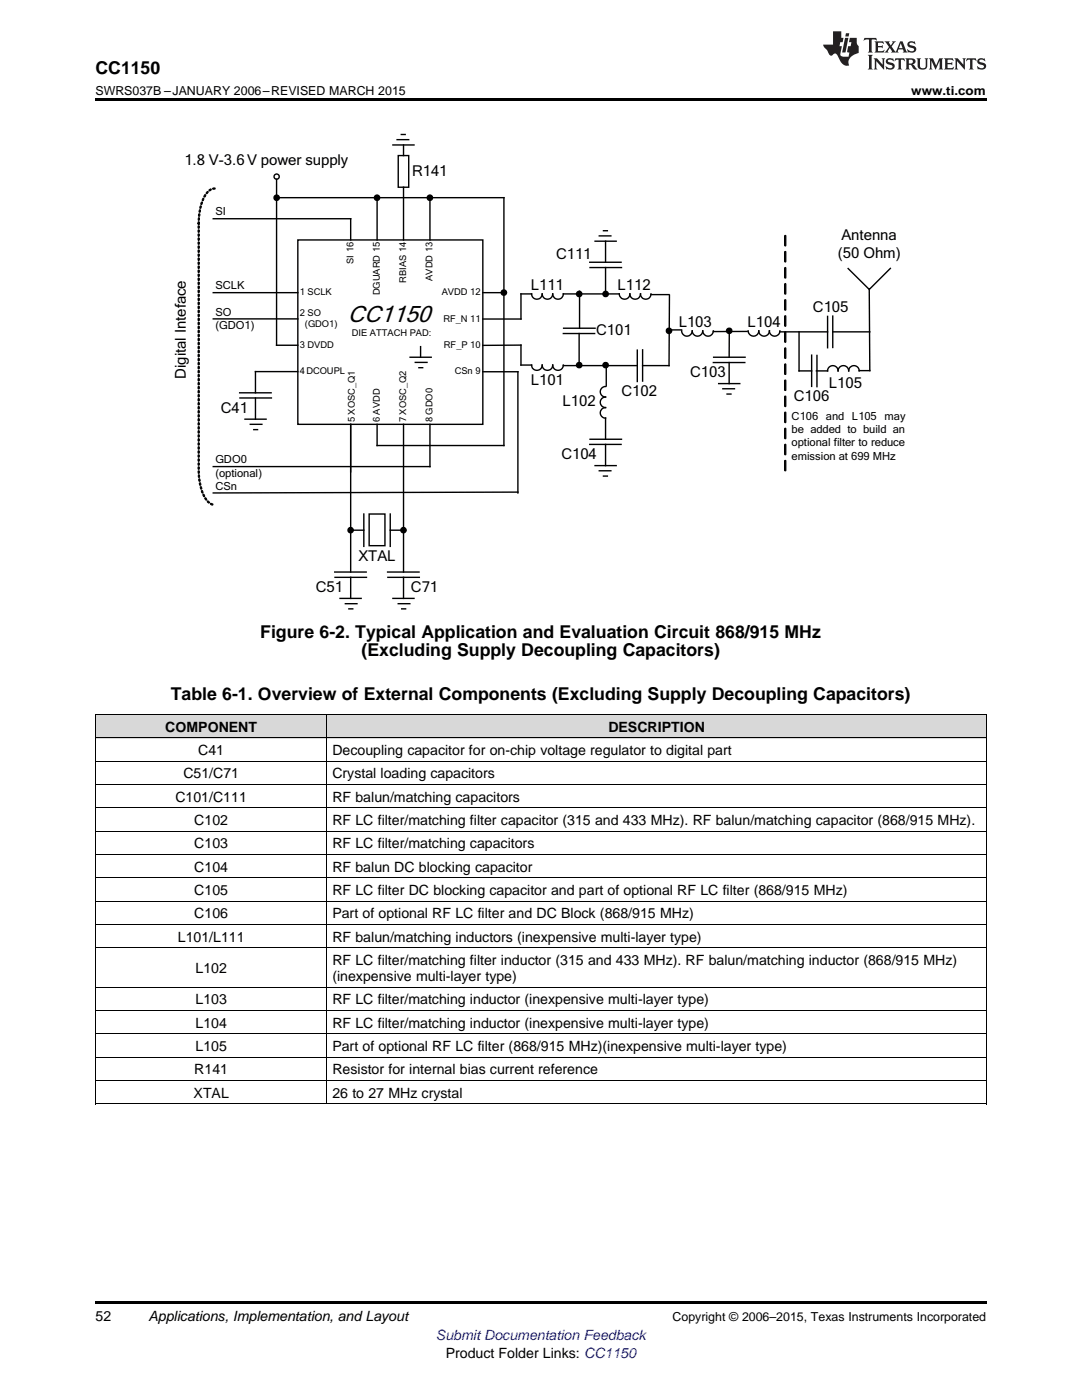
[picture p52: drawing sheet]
<svg xmlns="http://www.w3.org/2000/svg" width="216mm" height="279mm" viewBox="0 0 216 279" stroke-linecap="round" stroke-linejoin="round" font-family="sans-serif">
<defs><g id="words">
<text font-size="4.7" x="69.4" y="64.2">CC1150</text>
<g font-size="3.5">
<text x="19" y="14.8">CC1150</text>
<text x="51.9" y="127.4">Figure 6-2. Typical Application and Evaluation Circuit 868/915 MHz</text>
<text x="72.1" y="130.9">(Excluding Supply Decoupling Capacitors)</text>
<text x="34.1" y="139.7">Table 6-1. Overview of External Components (Excluding Supply Decoupling Capacitors)</text>
</g>
<g font-size="3">
<text x="36.8" y="33">1.8 V-3.6V power supply</text>
<text x="82.2" y="35.1">R141</text>
<text x="167.9" y="47.9">Antenna</text>
<text x="111" y="51.7">C111</text>
<text x="167.2" y="51.5">(50 Ohm)</text>
<text x="105.9" y="58">L111</text>
<text x="123.2" y="58">L112</text>
<text x="135.5" y="65.3">L103</text>
<text x="149.1" y="65.3">L104</text>
<text x="162.2" y="62.2">C105</text>
<text x="119" y="66.9">C101</text>
<text x="37.1" y="75.6" transform="rotate(-90 37.1 75.6)">Digital Inteface</text>
<text x="105.9" y="76.9">L101</text>
<text x="137.7" y="75.3">C103</text>
<text x="165.4" y="77.4">L105</text>
<text x="44" y="82.4">C41</text>
<text x="112.2" y="81.1">L102</text>
<text x="124" y="79">C102</text>
<text x="158.4" y="80.1">C106</text>
<text x="112" y="91.6">C104</text>
<text x="71.5" y="112">XTAL</text>
<text x="63" y="118.2">C51</text>
<text x="82" y="118.2">C71</text>
</g>
<g font-size="2.8">
<text x="33" y="146">COMPONENT</text>
<text x="121.4" y="146">DESCRIPTION</text>
<text x="36.6" y="155.4">C51/C71</text>
<text x="39.5" y="150.7">C41</text>
<text x="66.3" y="150.7">Decoupling capacitor for on-chip voltage regulator to digital part</text>
<text x="66.3" y="155.4">Crystal loading capacitors</text>
<text x="35" y="160">C101/C111</text>
<text x="66.3" y="160">RF balun/matching capacitors</text>
<text x="38.8" y="164.7">C102</text>
<text x="66.3" y="164.7">RF LC filter/matching filter capacitor (315 and 433 MHz). RF balun/matching capacitor (868/915 MHz).</text>
<text x="38.8" y="169.3">C103</text>
<text x="38.8" y="174">C104</text>
<text x="66.3" y="169.3">RF LC filter/matching capacitors</text>
<text x="66.3" y="174">RF balun DC blocking capacitor</text>
<text x="38.8" y="178.6">C105</text>
<text x="66.3" y="178.6">RF LC filter DC blocking capacitor and part of optional RF LC filter (868/915 MHz)</text>
<text x="38.8" y="183.3">C106</text>
<text x="66.3" y="183.3">Part of optional RF LC filter and DC Block (868/915 MHz)</text>
<text x="35.5" y="188">L101/L111</text>
<text x="66.3" y="188">RF balun/matching inductors (inexpensive multi-layer type)</text>
<text x="39" y="194.2">L102</text>
<text x="66.3" y="192.6">RF LC filter/matching filter inductor (315 and 433 MHz). RF balun/matching inductor (868/915 MHz)</text>
<text x="66.3" y="195.8">(inexpensive multi-layer type)</text>
<text x="39" y="200.4">L103</text>
<text x="66.3" y="200.4">RF LC filter/matching inductor (inexpensive multi-layer type)</text>
<text x="39" y="205.1">L104</text>
<text x="39" y="209.8">L105</text>
<text x="66.3" y="205.1">RF LC filter/matching inductor (inexpensive multi-layer type)</text>
<text x="66.3" y="209.8">Part of optional RF LC filter (868/915 MHz)(inexpensive multi-layer type)</text>
<text x="38.8" y="214.4">R141</text>
<text x="66.3" y="214.4">Resistor for internal bias current reference</text>
<text x="38.6" y="219.1">XTAL</text>
<text x="66.3" y="219.1">26 to 27 MHz crystal</text>
<text x="19" y="263.6">52</text>
<text x="29.6" y="263.6">Applications, Implementation, and Layout</text>
<text x="88.9" y="270.9">Product Folder Links: CC1150</text>
</g>
<text font-size="2.8" fill="#00f" x="87" y="267.4">Submit Documentation Feedback</text>
<g font-size="2.5">
<text x="19" y="19">SWRS037B –JANUARY 2006–REVISED MARCH 2015</text>
<text x="181.8" y="19">www.ti.com</text>
<text x="134.2" y="263.6">Copyright © 2006–2015, Texas Instruments Incorporated</text>
</g>
<g font-size="2.2">
<text x="43" y="43">SI</text>
<text x="43" y="57.7">SCLK</text>
<text x="43" y="63">SO</text>
<text x="43" y="65.6">(GDO1)</text>
<text x="158" y="83.7">C106 and L105 may</text>
<text x="158" y="86.4">be added to build an</text>
<text x="158" y="89.1">optional filter to reduce</text>
<text x="43" y="92.5">GDO0</text>
<text x="43" y="95.1">(optional)</text>
<text x="158" y="91.8">emission at 699 MHz</text>
<text x="43" y="97.7">CSn</text>
</g>
<g font-size="1.9">
<text x="70.5" y="52.6" transform="rotate(-90 70.5 52.6)">SI 16</text>
<text x="59.8" y="58.9">1 SCLK</text>
<text x="75.8" y="58.9" transform="rotate(-90 75.8 58.9)">DGUARD 15</text>
<text x="81" y="56.4" transform="rotate(-90 81 56.4)">RBIAS 14</text>
<text x="86.3" y="56" transform="rotate(-90 86.3 56)">AVDD 13</text>
<text x="88.2" y="58.9">AVDD 12</text>
<text x="59.8" y="63.1">2 SO</text>
<text x="60.8" y="65.3">(GDO1)</text>
<text x="88.5" y="64.2">RF_N 11</text>
<text x="59.8" y="69.5">3 DVDD</text>
<text x="70.2" y="67.1">DIE ATTACH PAD:</text>
<text x="88.6" y="69.5">RF_P 10</text>
<text x="59.8" y="74.7">4DCOUPL</text>
<text x="90.7" y="74.7">CSn 9</text>
<text x="70.8" y="84.3" transform="rotate(-90 70.8 84.3)">5 XOSC_Q1</text>
<text x="75.8" y="84.3" transform="rotate(-90 75.8 84.3)">6 AVDD</text>
<text x="81" y="84.3" transform="rotate(-90 81 84.3)">7 XOSC_Q2</text>
<text x="86.3" y="84.3" transform="rotate(-90 86.3 84.3)">8 GDO0</text>
</g>
</g></defs>
<g fill="#d8d8d8">
<path d="M19 142.7h46.3v4.6h-46.3z"/>
<path d="M65.3 142.7h131.5v4.6h-131.5z"/>
</g>
<g fill="#000">
<path d="M19 220.3h.2zM196.7 220.3h.1zM19 259.7h177.8v.5h-177.8z"/>
<circle cx="75.2" cy="39.5" r=".53"/>
</g>
<g fill="none" stroke="#000" stroke-width=".2">
<path d="M19 142.6h177.8v77.7M19 156.6h177.8M19 151.9h177.8M19 147.3h177.8M19.1 142.6v77.7M65.2 142.6v77.7M19 179.9h177.8M19 175.2h177.8M19 170.6h177.8M19 165.9h177.8M19 161.2h177.8M19 197h177.8"/>
<path d="M19 189.2h177.8M19 184.5h177.8M19 215.6h177.8M19 211h177.8M19 206.3h177.8M19 201.7h177.8M19 220.3h177.8"/>
</g>
<g fill="none" stroke="#000" stroke-width=".28">
<path d="M55.2 39.5h45.3M75.2 84.7v4.2M80.5 84.7v29.5M85.8 84.7v8.4M66.8 114.2h6.3M66.8 115.2h6.3M67.9 119.4h4.2M70 115.2v4.2M68.9 120.5h2.3M69.6 121.5h.8"/>
<circle cx="75.2" cy="39.5" r=".53"/>
</g>
<path d="M79.5 31h2.1v6.4h-2.1z" fill="#fff"/>
<path d="M79.5 31h2.1v6.4h-2.1zM100.5 39.5v49.4M59.4 47.9h36.9v36.8h-36.9zM72.6 102.6v6.4" fill="none" stroke="#000" stroke-width=".28"/>
<path d="M73.7 102.6h3.1v6.3h-3.1z" fill="#fff"/>
<g fill="none" stroke="#000" stroke-width=".28">
<path d="M55.2 35.8v33.1h4.2M75.2 39.5v8.4M78.4 28.9h4.2M79.2 27.9h2.4M80.1 26.8h.8M80.5 28.9v2.1M80.5 37.4v10.5M85.8 39.5v8.4M42.5 43.7h27.5v4.2M42.5 58.4h16.9M96.3 58.4h4.3M115.6 58.1v7.4"/>
<path d="M117.7 52.3h6.2M117.7 53.4h6.3M118.7 48.1h4.3M119.6 47.1h2.3M120.4 46h.8M120.8 48.1v4.2M120.8 53.4v5.3M129.9 58.7a1.05 1.05 0 0 1-1 1 1.05 1.05 0 0 1-1.1-1 1.06 1.06 0 0 1-1.1 1 1.06 1.06 0 0 1-1-1 1.06 1.06 0 0 1-1.1 1 1.06 1.06 0 0 1-1-1h-11.2a1.06 1.06 0 0 1-1.1 1 1.06 1.06 0 0 1-1-1 1.05 1.05 0 0 1-1.1 1 1.05 1.05 0 0 1-1-1 1.06 1.06 0 0 1-1.1 1 1.06 1.06 0 0 1-1-1h-2.1v5h-7.7M129.9 58.8h3.6M133.6 58.9l-.1 14.1h-5.3M173.4 57.8l.2 16.2h-2.2M177.7 53.6l-4.3 4.2-4.2-4.2"/>
<path d="M42.5 63.6h16.9M47.8 78.4h6.3M47.9 79.4h6.3M51 79.4v4.3M59.4 74.2h-8.4v4.2M81.8 71.3h4.2M82.9 72.3h2.3M83.6 73.4h.7M83.9 69.2v2.1M96.3 68.9h7.7v4h2.1a1.06 1.06 0 0 0 1 1 1.06 1.06 0 0 0 1.1-1 1.05 1.05 0 0 0 1 1 1.05 1.05 0 0 0 1.1-1 1.06 1.06 0 0 0 1 1 1.06 1.06 0 0 0 1.1-1M96.3 74.2h7v24.2M112.4 66.6h6.3"/>
<path d="M112.4 73h14.8M112.5 65.5h6.2M115.6 66.6v6.3M120.8 77.1a1.04 1.04 0 0 0-1 1.1 1.04 1.04 0 0 0 1 1 1.06 1.06 0 0 0-1 1.1 1.06 1.06 0 0 0 1 1 1.04 1.04 0 0 0-1 1.1 1.04 1.04 0 0 0 1 1v4.3M121 72.8v4.2M127.2 69.9v6.2M128.2 69.8v6.3M133.5 65.8h2.5M136 66a1.06 1.06 0 0 0 1.1 1.1 1.06 1.06 0 0 0 1-1.1 1.05 1.05 0 0 0 1.1 1.1 1.05 1.05 0 0 0 1-1.1 1.06 1.06 0 0 0 1.1 1.1 1.06 1.06 0 0 0 1-1.1M142.3 72.4h6.3M142.4 71.3h6.3M143.4 76.6h4.2"/>
<path d="M144.2 77.6h2.4M145.1 78.6h.8M145.5 72.4v4.2M145.5 66.1v5.2M149.1 66.1l-6.8 .1M149.3 66a1.06 1.06 0 0 0 1 1.1 1.06 1.06 0 0 0 1.1-1.1 1.06 1.06 0 0 0 1.1 1.1 1.06 1.06 0 0 0 1-1.1 1.05 1.05 0 0 0 1.1 1.1 1.05 1.05 0 0 0 1-1.1M155.6 66.2h9.5M159.4 66.2v7.8h2.6M162 70.9v6.2M162.9 74h2.2a1.05 1.05 0 0 1 1.1-1 1.05 1.05 0 0 1 1 1 1.06 1.06 0 0 1 1.1-1 1.06 1.06 0 0 1 1 1 1.05 1.05 0 0 1 1.1-1 1.05 1.05 0 0 1 1 1M163 70.9v6.3M165.1 63.1v6.3"/>
<path d="M166.2 63.1v6.2M166.2 66.2h7.4M42.5 93.1h43.3M48.9 83.7h4.2M49.9 84.7h2.4M50.6 85.7h.8M70 84.7v29.5M75.2 88.9h25.3M103.3 98.2l-60.8 .2M117.7 88.7h6.2M117.7 87.7h6.3M118.7 92.9h4.3"/>
<path d="M119.6 94h2.3M120.4 95h.8M120.8 88.7v4.2M70 105.8h2.6M73.7 102.6h3.1v6.3h-3.1zM77.3 114.2h6.3M77.4 115.2h6.3M77.9 102.6v6.4M77.9 105.8h2.6M78.4 119.4h4.2M80.5 115.2v4.2M79.5 120.5h2.3"/>
<path d="M80.2 121.5h.7"/>
<circle cx="55.2" cy="39.5" r=".53"/>
<circle cx="55.2" cy="35.3" r=".52"/>
<circle cx="85.8" cy="39.5" r=".53"/>
<circle cx="100.5" cy="58.4" r=".53"/>
<circle cx="115.6" cy="58.7" r=".53"/>
<circle cx="120.8" cy="58.7" r=".53"/>
<circle cx="115.6" cy="72.9" r=".53"/>
<circle cx="120.8" cy="72.9" r=".53"/>
<circle cx="133.5" cy="66" r=".54"/>
<circle cx="145.5" cy="66" r=".53"/>
<circle cx="70" cy="105.8" r=".54"/>
<circle cx="80.5" cy="105.8" r=".54"/>
</g>
<g fill="#000">
<path d="M19 19.5h177.8v.5h-177.8z"/>
<path d="M156.6 91.9l.2 .1v1.9l-.1 .1-.2-.1zM156.6 88.7l.2 .1v1.8l-.1 .2-.2-.2zM156.6 85.5l.2 .1v1.8l-.1 .2-.2-.2zM156.6 82.3l.2 .1v1.8l-.1 .2-.2-.2zM156.6 79.1l.2 .1v1.8l-.1 .2-.2-.2zM156.6 75.9h.2v1.9l-.1 .1-.2-.1zM156.6 72.7h.2v1.9l-.1 .1-.2-.1zM156.6 69.5h.2v1.9l-.1 .1-.2-.1zM156.6 66.2l.2 .1v1.9l-.1 .1-.2-.1zM156.6 63l.2 .1v1.9l-.1 .1-.2-.1zM156.6 59.8l.2 .1v1.9l-.1 .1-.2-.1zM156.6 56.6l.2 .1v1.9l-.1 .1-.2-.1zM156.6 53.4l.2 .1v1.9l-.1 .1-.2-.1zM156.6 50.2l.2 .1v1.9l-.1 .1-.2-.1zM156.6 47l.2 .1v1.9l-.1 .1-.2-.1z"/>
<path d="M42 100.5a.27 .27 0 0 1 .3 0 .27 .27 0 0 1 .1 .3l-.4-.1zM41.3 100.2a.25 .25 0 0 1 .5 0 .25 .25 0 0 1-.5 0zM40.8 99.4h.3l.1 .4zM40.5 98.6l.2 .1 .1 .4h-.2zM40.2 98h.2l.1 .4-.2-.1zM40 97.2h.2l.1 .3-.1 .1-.2-.1zM39.8 96.4h.2v.4h-.2zM39.7 95.6a.22 .22 0 0 1 .2 .2 .22 .22 0 0 1-.2 .2zM39.6 94.8l.2 .1-.1 .4-.1-.1zM39.6 94l.2 .1-.1 .4-.2-.2zM39.6 93.2l.2 .1-.2 .4-.1-.2zM39.6 92.4l.2 .1-.2 .4-.1-.1zM39.6 91.6l.2 .1-.2 .4-.1-.2zM39.6 90.8l.2 .1-.2 .4-.1-.2zM39.6 90l.2 .1-.2 .4-.1-.2zM39.6 89.2l.2 .1-.2 .4-.1-.2zM39.6 88.4l.2 .1-.2 .4-.1-.2zM39.6 87.6l.2 .1-.2 .4-.1-.2zM39.6 86.8l.2 .1-.2 .4-.1-.2zM39.6 86l.2 .1-.2 .4-.1-.2zM39.6 85.2l.2 .1-.2 .4-.1-.2zM39.6 84.4l.2 .1-.2 .4-.1-.2zM39.6 83.6l.2 .1-.2 .4-.1-.2zM39.6 82.8h.2l-.2 .5-.1-.2zM39.6 82l.2 .1-.2 .4-.1-.2zM39.6 81.1l.2 .2-.2 .4-.1-.2zM39.6 80.4l.2 .1-.2 .3-.1-.1zM39.6 79.6h.2l-.2 .5-.1-.2zM39.6 78.8h.2l-.2 .5-.1-.2zM39.6 77.9l.2 .2-.2 .3-.1-.1zM39.6 77.1l.2 .2-.2 .3-.1-.1zM39.6 76.4h.2l-.2 .4-.1-.1zM39.6 75.6h.2l-.2 .5-.1-.2zM39.6 74.7l.2 .1-.2 .4-.1-.1zM39.6 73.9l.2 .2-.2 .3-.1-.1zM39.6 73.1l.2 .1-.2 .4-.1-.1zM39.6 72.4h.2l-.2 .4-.1-.1zM39.6 71.5l.2 .1-.2 .4-.1-.1zM39.6 70.7l.2 .1-.2 .4-.1-.1zM39.6 69.9l.2 .1-.2 .4-.1-.1zM39.6 69.1l.2 .1-.2 .4-.1-.1zM39.6 68.3l.2 .1-.2 .4-.1-.1zM39.6 67.5l.2 .1-.2 .4-.1-.1zM39.6 66.7l.2 .1-.2 .4-.1-.1zM39.6 65.9l.2 .1-.2 .4-.1-.1zM39.6 65.1l.2 .1-.2 .4-.1-.1zM39.6 64.3l.2 .1-.2 .4-.1-.1zM39.6 63.5l.2 .1-.2 .4-.1-.1zM39.6 62.7l.2 .1-.2 .4-.1-.1zM39.6 61.9l.2 .1-.2 .4-.1-.1zM39.6 61.1l.2 .1-.2 .4-.1-.1zM39.6 60.3l.2 .1-.2 .4-.1-.1zM39.6 59.5l.2 .1-.2 .4-.1-.1zM39.6 58.7l.2 .1-.2 .4-.1-.1zM39.6 57.9l.2 .1-.2 .4-.1-.1zM39.6 57.1l.2 .1-.2 .4-.1-.1zM39.6 56.3l.2 .1-.2 .4-.1-.1zM39.6 55.5l.2 .1-.2 .4-.1-.1zM39.6 54.7l.2 .1-.2 .4-.1-.1zM39.6 53.9l.2 .1-.2 .4-.1-.1zM39.6 53.1l.2 .1-.2 .4-.1-.1zM39.6 52.3l.2 .1-.2 .4-.1-.1zM39.6 51.5l.2 .1-.2 .4-.1-.1zM39.6 50.7l.2 .1-.2 .4-.1-.1zM39.6 49.9l.2 .1-.2 .4-.1-.1zM39.6 49.1l.2 .1-.2 .4-.1-.2zM39.6 48.3l.2 .1-.2 .4-.1-.1zM39.6 47.5l.2 .1-.2 .4-.1-.1zM39.6 46.7l.2 .1-.2 .4-.1-.1zM39.6 45.9l.2 .1-.2 .4-.1-.2zM39.6 45.1l.2 .1-.2 .4-.1-.2zM39.6 44.3l.2 .1-.2 .4-.1-.1zM39.6 43.5l.2 .1-.2 .4zM39.7 42.7l.2 .1v.3l-.2 .1-.1-.2zM39.8 41.9l.2 .1-.2 .4-.1-.2zM40 41.1l.2 .1-.2 .4zM40.1 40.4h.3l-.1 .4h-.2zM40.5 39.6l.2 .1-.3 .4zM40.8 38.9l.3 .1-.3 .3h-.1zM41.3 38.3l.2-.1v.2l-.3 .2zM41.7 37.9l.5-.1-.4 .3zM42.4 37.6l.4-.1 .1 .1-.3 .2z"/>
<circle cx="55.2" cy="39.5" r=".53"/>
<circle cx="85.8" cy="39.5" r=".53"/>
<circle cx="100.5" cy="58.4" r=".53"/>
<circle cx="115.6" cy="58.7" r=".53"/>
<circle cx="120.8" cy="58.7" r=".53"/>
<circle cx="115.6" cy="72.9" r=".53"/>
<circle cx="120.8" cy="72.9" r=".53"/>
<circle cx="133.5" cy="66" r=".53"/>
<circle cx="145.5" cy="66" r=".53"/>
<circle cx="70" cy="105.8" r=".52"/>
<circle cx="80.5" cy="105.8" r=".52"/>
</g>
<g fill="none" stroke="#000" stroke-width=".2">
<path d="M40.5 39.6l.2 .1-.3 .4zM40.8 38.9h.3l-.3 .4h-.1zM41.3 38.3l.2-.1v.2l-.3 .2zM41.7 37.9l.5-.1-.4 .3zM42.4 37.6l.4-.1 .1 .1-.3 .2zM39.6 44.3l.2 .1-.2 .4-.1-.2zM39.6 45.1l.2 .1-.2 .4-.1-.2zM39.6 45.9l.2 .1-.2 .4-.1-.2zM39.6 46.7l.2 .1-.2 .4-.1-.2zM39.6 47.5l.2 .1-.2 .4-.1-.1zM39.6 48.3l.2 .1-.2 .4-.1-.1zM39.6 49.1l.2 .1-.2 .4-.1-.2z"/>
<path d="M39.6 49.9l.2 .1-.2 .4-.1-.1zM39.6 50.7l.2 .1-.2 .4-.1-.1zM39.6 51.5l.2 .1-.2 .4-.1-.1zM39.6 52.3l.2 .1-.2 .4-.1-.1zM39.6 53.1l.2 .1-.2 .4-.1-.1zM39.6 53.9l.2 .1-.2 .4-.1-.1zM39.6 54.7l.2 .1-.2 .4-.1-.1zM39.6 55.5l.2 .1-.2 .4-.1-.1zM39.6 56.3l.2 .1-.2 .4-.1-.1zM39.6 57.1l.2 .1-.2 .4-.1-.1zM39.6 57.9l.2 .1-.2 .4-.1-.1zM39.6 58.7l.2 .1-.2 .4-.1-.1z"/>
<path d="M39.6 59.5l.2 .1-.2 .4-.1-.1zM39.6 43.5l.2 .1-.2 .4zM39.7 42.7l.2 .1-.2 .4-.1-.2zM39.8 41.9l.2 .1-.2 .4-.1-.2zM40 41.1l.2 .1-.2 .4zM40.1 40.4h.3l-.1 .4h-.2zM156.6 47l.2 .1v1.9l-.1 .1-.2-.1zM156.6 50.2l.2 .1v1.9l-.1 .1-.2-.1zM156.6 53.4l.2 .1v1.9l-.1 .1-.2-.1zM156.6 56.6l.2 .1v1.9l-.1 .1-.2-.1zM156.6 59.8l.2 .1v1.9l-.1 .1-.2-.1zM39.6 60.3l.2 .1-.2 .4-.1-.1z"/>
<path d="M39.6 61.1l.2 .1-.2 .4-.1-.1zM39.6 61.9l.2 .1-.2 .4-.1-.1zM39.6 62.7l.2 .1-.2 .4-.1-.1zM39.6 63.5l.2 .1-.2 .4-.1-.1zM39.6 64.3l.2 .1-.2 .4-.1-.1zM39.6 65.1l.2 .1-.2 .4-.1-.1zM39.6 65.9l.2 .1-.2 .4-.1-.1zM39.6 66.7l.2 .1-.2 .4-.1-.1zM39.6 67.5l.2 .1-.2 .4-.1-.1zM39.6 68.3l.2 .1-.2 .4-.1-.1zM39.6 69.1l.2 .1-.2 .4-.1-.1zM39.6 69.9l.2 .1-.2 .4-.1-.1z"/>
<path d="M39.6 70.7l.2 .1-.2 .4-.1-.1zM39.6 71.5l.2 .1-.2 .4-.1-.1zM39.6 72.4h.2l-.2 .4-.1-.1zM39.6 73.1l.2 .1-.2 .4-.1-.1zM39.6 73.9l.2 .2-.2 .3-.1-.1zM39.6 74.7l.2 .1-.2 .4-.1-.1zM39.6 75.6h.2l-.2 .5-.1-.2zM39.6 76.4h.2l-.2 .4-.1-.1zM39.6 77.1l.2 .2-.2 .3-.1-.1zM39.6 77.9l.2 .2-.2 .3-.1-.1zM39.6 78.8h.2l-.2 .5-.1-.2zM39.6 79.6h.2l-.2 .5-.1-.2z"/>
<path d="M156.6 63l.2 .1v1.9l-.1 .1-.2-.1zM156.6 66.2l.2 .1v1.9l-.1 .1-.2-.1zM156.6 69.5h.2v1.9l-.1 .1-.2-.1zM156.6 72.7h.2v1.9l-.1 .1-.2-.1zM156.6 75.9h.2v1.9l-.1 .1-.2-.1zM156.6 79.1l.2 .1v1.8l-.1 .2-.2-.2zM39.6 80.4l.2 .1-.2 .3-.1-.1zM39.6 81.1l.2 .2-.2 .3-.1-.1zM39.6 82l.2 .1-.2 .4-.1-.2zM39.6 82.8h.2l-.2 .5-.1-.2zM39.6 83.6l.2 .1-.2 .4-.1-.2zM39.6 84.4l.2 .1-.2 .4-.1-.2z"/>
<path d="M39.6 85.2l.2 .1-.2 .4-.1-.2zM39.6 86l.2 .1-.2 .4-.1-.2zM39.6 86.8l.2 .1-.2 .4-.1-.2zM39.6 87.6l.2 .1-.2 .4-.1-.2zM39.6 88.4l.2 .1-.2 .4-.1-.2zM39.6 89.2l.2 .1-.2 .4-.1-.2zM39.6 90l.2 .1-.2 .4-.1-.2zM39.6 90.8l.2 .1-.2 .4-.1-.2zM39.6 91.6l.2 .1-.2 .4-.1-.2zM39.6 92.4l.2 .1-.2 .4-.1-.1zM39.6 93.2l.2 .1-.2 .4-.1-.2zM39.6 94l.2 .1-.1 .4-.2-.2z"/>
<path d="M39.6 94.8l.2 .1-.1 .4-.1-.2zM39.8 96.4h.2v.4h-.2zM40 97.2h.2l.1 .3-.1 .1-.2-.1zM40.2 98h.2l.1 .4-.2-.1zM40.5 98.6l.2 .1 .1 .4h-.2zM156.6 82.3l.2 .1v1.8l-.1 .2-.2-.2zM156.6 85.5l.2 .1v1.8l-.1 .2-.2-.2zM156.6 88.7l.2 .1v1.8l-.1 .2-.2-.2zM156.6 91.9l.2 .1v1.9l-.1 .1-.2-.1zM42 100.5a.27 .27 0 0 1 .3 0 .27 .27 0 0 1 .1 .3l-.4-.1z"/>
<circle cx="39.6" cy="44.6" r=".14"/>
<circle cx="39.8" cy="95.8" r=".22"/>
<circle cx="41.1" cy="99.6" r=".23"/>
<circle cx="41.6" cy="100.2" r=".22"/>
</g>
<g fill="#231f20">
<path d="M172.5 7.6l-.1 .5 .4-.2h.6v.1v2.1l-.2 .4h.9l-.2-.4v-2.1l.1-.1h.5l.5 .2-.2-.5zM174.5 8.3l.2 .3v1.5l-.2 .4h1.8l.2-.6a1.04 1.04 0 0 1-1.3 .2v-.7h.6l.3 .2v-.6l-.3 .2h-.6v-.6l.8-.1 .4 .3-.2-.5zM176.5 8.3l.9 1.1-.9 1.1h.8l-.2-.2 .4-.7 .5 .7-.2 .2h1.5l-.2-.2 .2-.4h.9l.1 .4-.2 .2h1l-.3-.3-.7-1.9h-.5l-.9 2-.8-1 .9-1h-.8l.1 .3-.4 .5-.3-.6 .1-.2zM179.7 8.6l.4 1h-.7zM181.3 8.4a.63 .63 0 0 0-.2 .7 .63 .63 0 0 0 .6 .4l.6 .2 .1 .2a.75 .75 0 0 1-.7 .4 .75 .75 0 0 1-.6-.5l.1 .7 .1-.1a1.11 1.11 0 0 0 1.5-.6 1.13 1.13 0 0 0-1.2-.8l-.1-.4a1.04 1.04 0 0 1 1.2 .2l-.2-.5-.2 .1-.4-.2zM173.2 10.9l.2 .4v2.2l-.2 .4h1l-.3-.4v-2.2l.3-.4zM174.3 11.6l.3 .4v1.5l-.3 .4h.8l-.2-.4v-1.3l1.5 1.7v-1.9l.2-.4h-.7l.2 .4v.9l-1.1-1.3zM177 11.8a.62 .62 0 0 0-.2 .7 .62 .62 0 0 0 .6 .4l.6 .1 .1 .3a.76 .76 0 0 1-.7 .3 .76 .76 0 0 1-.7-.4l.2 .7 .1-.1a1.11 1.11 0 0 0 1.5-.6 1.13 1.13 0 0 0-1.2-.8l-.1-.4a1.04 1.04 0 0 1 1.2 .2l-.2-.6-.2 .1-.5-.1zM178.7 11.6l-.2 .6a.61 .61 0 0 1 .8-.3v1.6l-.2 .4h.9l-.2-.4v-1.6a.63 .63 0 0 1 .7 .3l-.1-.6zM180.6 11.6l.3 .4v1.5l-.3 .4h1l-.2-.2-.1-.8 .6 .2a.76 .76 0 0 0 1.2 .7l-1-1a.58 .58 0 0 0 .6-.5 .58 .58 0 0 0-.5-.6zM181.4 11.9h.1a.45 .45 0 0 1 .5 .1 .45 .45 0 0 1 .1 .5l-.8 .2zM182.9 11.6l.2 .2a2.17 2.17 0 0 0 .3 1.9 .99 .99 0 0 0 1.6-.6v-1.1l.2-.4h-.7l.2 .2a1.92 1.92 0 0 1-.2 1.8 .6 .6 0 0 1-.9-.5v-1.1l.2-.4zM185.4 11.6l.2 .4v1.5l-.2 .4h.7l-.2-.4v-1.4l.8 1.8 .8-1.8v1.4l-.2 .4h.9l-.2-.4v-1.5l.2-.4h-.8l-.6 1.5-.6-1.5zM188.4 11.6l.2 .4v1.5l-.2 .4h1.8l.1-.6a1.04 1.04 0 0 1-1.2 .1v-.6h.5l.4 .2v-.6l-.4 .2h-.5v-.7h.8l.3 .3-.1-.6zM190.5 11.6l.2 .4v1.5l-.2 .4h.7l-.2-.4v-1.3l1.5 1.7v-1.9l.2-.4h-.7l.2 .4v.9l-1.1-1.3zM192.9 11.6l-.1 .6a.61 .61 0 0 1 .7-.3l.1 1.6-.3 .4h1l-.3-.4 .1-1.6a.63 .63 0 0 1 .7 .3l-.1-.6zM195.2 11.8a.62 .62 0 0 0-.2 .7 .62 .62 0 0 0 .6 .4l.6 .1 .1 .3a.76 .76 0 0 1-.7 .3 .76 .76 0 0 1-.6-.4l.1 .7 .1-.1a1.11 1.11 0 0 0 1.6-.6 1.13 1.13 0 0 0-1.3-.8l-.1-.4a1.04 1.04 0 0 1 1.2 .2l-.1-.6-.2 .1-.5-.1z"/>
<path d="M166.2 6.3v2.6h-1.9v.4l.8 .9a.91 .91 0 0 0 1 .8 .56 .56 0 0 1 .5-.3 .56 .56 0 0 1 .5 .3l.4 .8a1.53 1.53 0 0 0 1.9 1.2 1.54 1.54 0 0 1 1-2.1l.9-.3v-1.4a1.52 1.52 0 0 1-.4-1.6h-1.3l-.2 .8h.5l-.2 .8h-.5l-.1 1v.2l.4 .1-.2 .8a1.93 1.93 0 0 1-1.6-.3l.3-1.8h-.5l.2-.8h.4l.2-.8h-.4v-1.3zM168.6 7.6l-.6 2.9h.7l.6-2.9zM168.8 6.6l-.1 .7h.6l.2-.7z"/>
</g>
<use href="#words"/>
</svg>
